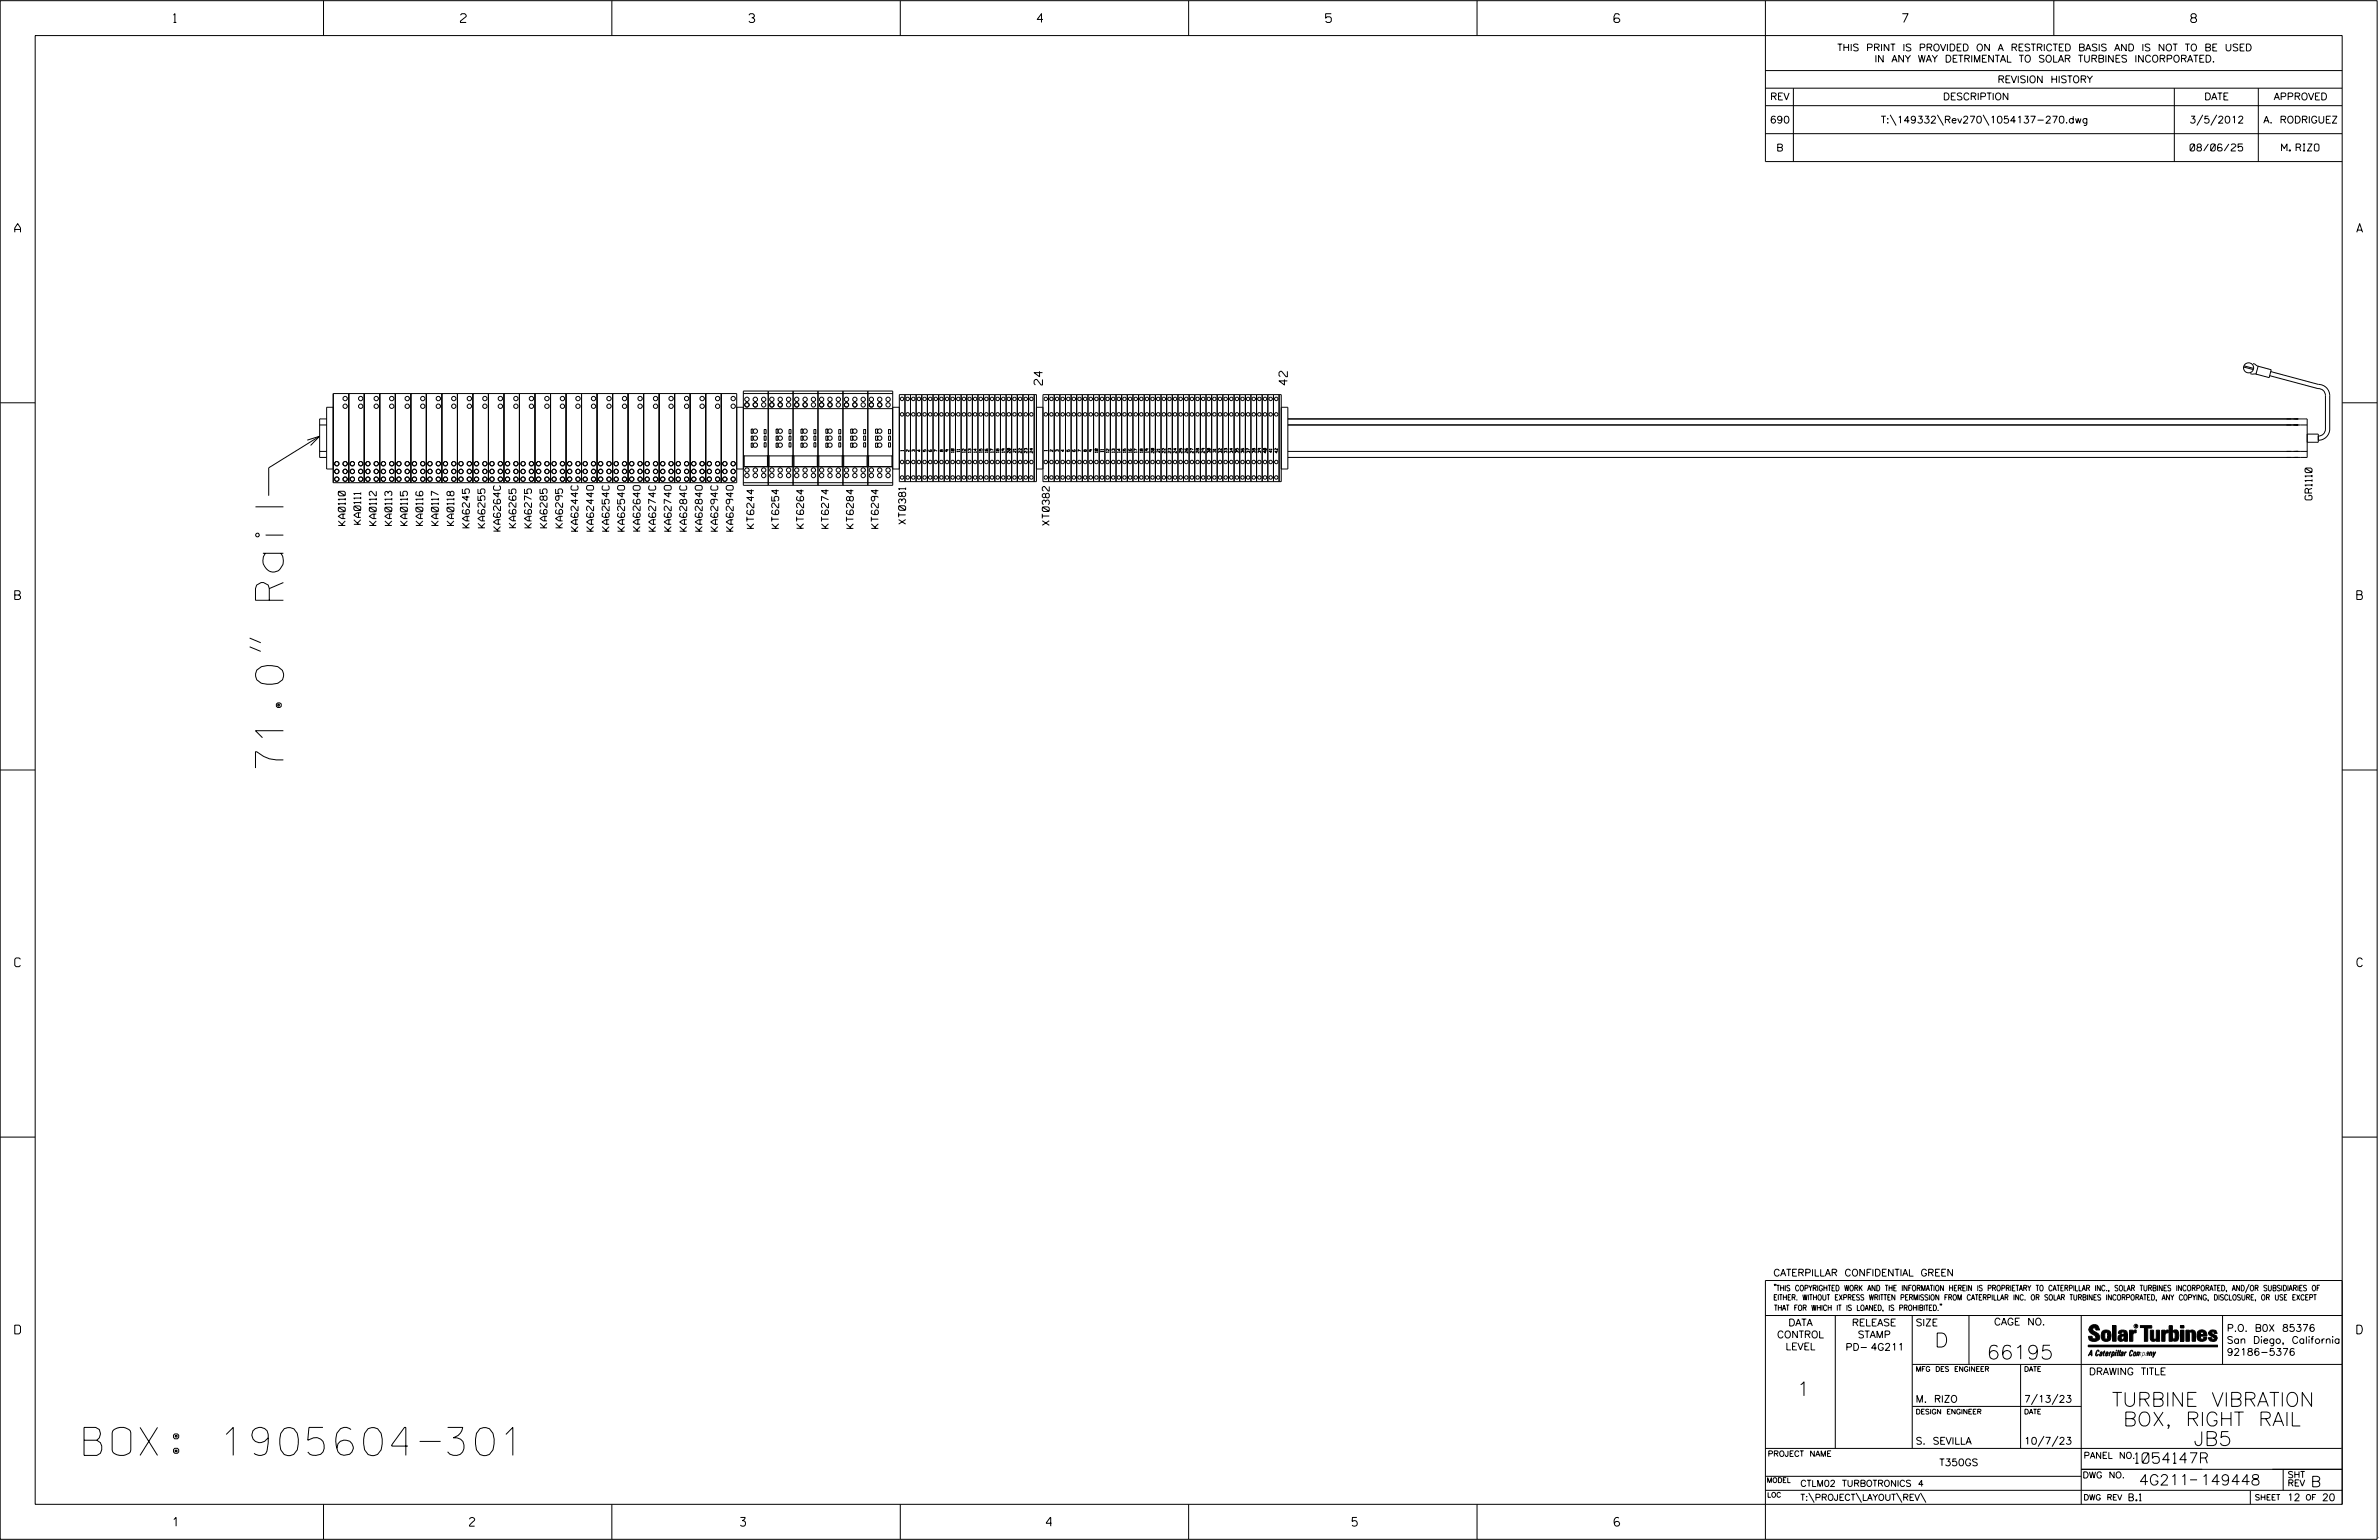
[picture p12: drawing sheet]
<svg xmlns="http://www.w3.org/2000/svg" width="864mm" height="559mm" viewBox="0 0 864 559" stroke-linecap="round" stroke-linejoin="round" font-family="sans-serif">
<defs><g id="words">
<g font-size="10.2">
<text x="102.9" y="278.7" transform="rotate(-90 102.9 278.7)">71.0&quot; Rail</text>
<text x="30.5" y="528.1">BOX: 1905604-301</text>
</g>
<g font-size="5.1">
<text x="702.3" y="488.8">D</text>
<text x="721.2" y="493.2">66195</text>
<text x="652.2" y="506.5">1</text>
<text x="766.6" y="510.3">TURBINE VIBRATION</text>
<text x="770.7" y="517.4">BOX, RIGHT RAIL</text>
<text x="796.3" y="524.5">JB5</text>
</g>
<g font-size="3.8">
<text x="775.1" y="531">1054147R</text>
<text x="776.5" y="538.9">4G211</text>
<text x="798.8" y="538.9">149448</text>
<text x="838.8" y="539.5">B</text>
</g>
<g font-size="3.2">
<text x="63" y="8.2">1</text>
<text x="167.2" y="8.2">2</text>
<text x="271.8" y="8.2">3</text>
<text x="376.5" y="8.2">4</text>
<text x="481.2" y="8.2">5</text>
<text x="690.6" y="8.2">7</text>
<text x="795.3" y="8.2">8</text>
<text x="5.4" y="84.3">A</text>
<text x="855.5" y="84.3">A</text>
<text x="5.4" y="217.5">B</text>
<text x="855.6" y="217.5">B</text>
<text x="5.4" y="350.8">C</text>
<text x="855.6" y="350.8">C</text>
<text x="5.4" y="484">D</text>
<text x="855.6" y="484">D</text>
<text x="62.8" y="553.8">1</text>
<text x="170.4" y="553.8">2</text>
<text x="268.8" y="553.8">3</text>
<text x="379.8" y="553.8">4</text>
<text x="490.8" y="553.8">5</text>
<text x="585.9" y="553.8">6</text>
</g>
<g font-size="3">
<text x="378.4" y="139.7" transform="rotate(-90 378.4 139.7)">24</text>
<text x="467.3" y="139.7" transform="rotate(-90 467.3 139.7)">42</text>
</g>
<g font-size="2.5">
<text x="666.9" y="18.5">THIS PRINT IS PROVIDED ON A RESTRICTED BASIS AND IS NOT TO BE USED</text>
<text x="680.5" y="22.6">IN ANY WAY DETRIMENTAL TO SOLAR TURBINES INCORPORATED.</text>
<text x="725.1" y="30">REVISION HISTORY</text>
<text x="642.6" y="36.3">REV</text>
<text x="705.3" y="36.3">DESCRIPTION</text>
<text x="800.2" y="36.3">DATE</text>
<text x="825.4" y="36.3">APPROVED</text>
<text x="642.5" y="44.7">690</text>
<text x="682.8" y="44.7">T:\149332\Rev270\1054137-270.dwg</text>
<text x="794.8" y="44.7">3/5/2012</text>
<text x="821.6" y="44.7">A. RODRIGUEZ</text>
<text x="644.8" y="54.8">B</text>
<text x="795" y="54.8">08/06/25</text>
<text x="828.2" y="54.8">M. RIZO</text>
<text x="839.3" y="181.4" transform="rotate(-90 839.3 181.4)">GR1110</text>
<text x="125.3" y="190.7" transform="rotate(-90 125.3 190.7)">KA0110</text>
<text x="131" y="190.3" transform="rotate(-90 131 190.3)">KA0111</text>
<text x="136.6" y="190.7" transform="rotate(-90 136.6 190.7)">KA0112</text>
<text x="142.2" y="190.7" transform="rotate(-90 142.2 190.7)">KA0113</text>
<text x="147.9" y="190.7" transform="rotate(-90 147.9 190.7)">KA0115</text>
<text x="153.5" y="190.7" transform="rotate(-90 153.5 190.7)">KA0116</text>
<text x="159.1" y="190.7" transform="rotate(-90 159.1 190.7)">KA0117</text>
<text x="164.8" y="190.7" transform="rotate(-90 164.8 190.7)">KA0118</text>
<text x="170.4" y="191.5" transform="rotate(-90 170.4 191.5)">KA6245</text>
<text x="176" y="191.5" transform="rotate(-90 176 191.5)">KA6255</text>
<text x="187.3" y="191.5" transform="rotate(-90 187.3 191.5)">KA6265</text>
<text x="192.9" y="191.5" transform="rotate(-90 192.9 191.5)">KA6275</text>
<text x="198.6" y="191.5" transform="rotate(-90 198.6 191.5)">KA6285</text>
<text x="204.2" y="191.5" transform="rotate(-90 204.2 191.5)">KA6295</text>
<text x="273.7" y="191.7" transform="rotate(-90 273.7 191.7)">KT6244</text>
<text x="282.7" y="191.7" transform="rotate(-90 282.7 191.7)">KT6254</text>
<text x="291.7" y="191.7" transform="rotate(-90 291.7 191.7)">KT6264</text>
<text x="300.8" y="191.7" transform="rotate(-90 300.8 191.7)">KT6274</text>
<text x="309.8" y="191.7" transform="rotate(-90 309.8 191.7)">KT6284</text>
<text x="318.8" y="191.7" transform="rotate(-90 318.8 191.7)">KT6294</text>
<text x="328.7" y="190.2" transform="rotate(-90 328.7 190.2)">XT0381</text>
<text x="380.9" y="190.6" transform="rotate(-90 380.9 190.6)">XT0382</text>
<text x="181.7" y="192.7" transform="rotate(-90 181.7 192.7)">KA6264C</text>
<text x="209.8" y="192.8" transform="rotate(-90 209.8 192.8)">KA6244C</text>
<text x="215.5" y="192.8" transform="rotate(-90 215.5 192.8)">KA6244O</text>
<text x="221.1" y="192.8" transform="rotate(-90 221.1 192.8)">KA6254C</text>
<text x="226.7" y="192.8" transform="rotate(-90 226.7 192.8)">KA6254O</text>
<text x="232.4" y="192.7" transform="rotate(-90 232.4 192.7)">KA6264O</text>
<text x="238" y="192.8" transform="rotate(-90 238 192.8)">KA6274C</text>
<text x="243.6" y="192.8" transform="rotate(-90 243.6 192.8)">KA6274O</text>
<text x="249.3" y="192.8" transform="rotate(-90 249.3 192.8)">KA6284C</text>
<text x="254.9" y="192.8" transform="rotate(-90 254.9 192.8)">KA6284O</text>
<text x="260.5" y="192.8" transform="rotate(-90 260.5 192.8)">KA6294C</text>
<text x="266.2" y="192.8" transform="rotate(-90 266.2 192.8)">KA6294O</text>
<text x="643.8" y="463">CATERPILLAR CONFIDENTIAL GREEN</text>
<text x="645.1" y="485.5">CONTROL</text>
<text x="649.2" y="481.1">DATA</text>
<text x="672.3" y="481.1">RELEASE</text>
<text x="674.4" y="485.5">STAMP</text>
<text x="695.4" y="481.1">SIZE</text>
<text x="723.8" y="480.8">CAGE NO.</text>
<text x="808.4" y="483.1">P.O. B0X 85376</text>
<text x="648.2" y="489.8">LEVEL</text>
<text x="669.9" y="490">PD- 4G211</text>
<text x="808.4" y="487.5">San Diego, California</text>
<text x="808.4" y="491.8">92186-5376</text>
<text x="758.3" y="498.9">DRAWING TITLE</text>
<text x="695.4" y="508.9">M. RIZO</text>
<text x="734.8" y="508.9">7/13/23</text>
<text x="695.4" y="524.1">S. SEVILLA</text>
<text x="734.8" y="524.1">10/7/23</text>
<text x="704" y="531.9">T350GS</text>
<text x="772.8" y="544.6">B.1</text>
<text x="830.2" y="544.6">12</text>
<text x="842.9" y="544.6">20</text>
</g>
<g font-size="2.3">
<text x="756.4" y="529.2">PANEL NO.</text>
<text x="653.5" y="539.4">CTLM02 TURBOTRONICS 4</text>
<text x="756" y="536.3">DWG NO.</text>
<text x="830.4" y="539.3">REV</text>
<text x="830.4" y="536.2">SHT</text>
<text x="653.5" y="544.5">T:\PROJECT\LAYOUT\REV\</text>
</g>
<g font-size="2">
<text x="643.8" y="468.4">&quot;THIS COPYRIGHTED WORK AND THE INFORMATION HEREIN IS PROPRIETARY TO CATERPILLAR INC., SOLAR TURBINES INCORPORATED, AND/OR SUBSIDIARIES OF</text>
<text x="643.8" y="471.8">EITHER. WITHOUT EXPRESS WRITTEN PERMISSION FROM CATERPILLAR INC. OR SOLAR TURBINES INCORPORATED, ANY COPYING, DISCLOSURE, OR USE EXCEPT</text>
<text x="644" y="475.6">THAT FOR WHICH IT IS LOANED, IS PROHIBITED.&quot;</text>
<text x="641.7" y="528.5">PROJECT NAME</text>
<text x="756.3" y="544.3">DWG REV</text>
<text x="818.5" y="544.3">SHEET</text>
<text x="836.9" y="544.3">OF</text>
</g>
<g font-size="1.8">
<text x="695.4" y="497.6">MFG DES ENGINEER</text>
<text x="734.8" y="497.6">DATE</text>
<text x="695.4" y="513.1">DESIGN ENGINEER</text>
<text x="734.8" y="513.1">DATE</text>
<text x="641.3" y="538">MODEL</text>
<text x="641.5" y="543.3">LOC</text>
</g>
<g font-size="1">
<text x="328" y="163.7" transform="rotate(-90 328 163.7)">1</text>
<text x="330" y="163.9" transform="rotate(-90 330 163.9)">2</text>
<text x="332.1" y="163.9" transform="rotate(-90 332.1 163.9)">3</text>
<text x="334.1" y="163.9" transform="rotate(-90 334.1 163.9)">4</text>
<text x="336.1" y="163.9" transform="rotate(-90 336.1 163.9)">5</text>
<text x="340.2" y="163.9" transform="rotate(-90 340.2 163.9)">7</text>
<text x="342.3" y="163.9" transform="rotate(-90 342.3 163.9)">8</text>
<text x="344.3" y="163.9" transform="rotate(-90 344.3 163.9)">9</text>
<text x="346.3" y="164.2" transform="rotate(-90 346.3 164.2)">10</text>
<text x="348.4" y="164" transform="rotate(-90 348.4 164)">11</text>
<text x="350.4" y="164.2" transform="rotate(-90 350.4 164.2)">12</text>
<text x="352.5" y="164.2" transform="rotate(-90 352.5 164.2)">13</text>
<text x="354.5" y="164.2" transform="rotate(-90 354.5 164.2)">14</text>
<text x="356.5" y="164.2" transform="rotate(-90 356.5 164.2)">15</text>
<text x="358.6" y="164.2" transform="rotate(-90 358.6 164.2)">16</text>
<text x="360.6" y="164.2" transform="rotate(-90 360.6 164.2)">17</text>
<text x="362.7" y="164.2" transform="rotate(-90 362.7 164.2)">18</text>
<text x="364.7" y="164.2" transform="rotate(-90 364.7 164.2)">19</text>
<text x="366.7" y="164.4" transform="rotate(-90 366.7 164.4)">20</text>
<text x="368.8" y="164.2" transform="rotate(-90 368.8 164.2)">21</text>
<text x="370.8" y="164.4" transform="rotate(-90 370.8 164.4)">22</text>
<text x="372.9" y="164.4" transform="rotate(-90 372.9 164.4)">23</text>
<text x="374.9" y="164.4" transform="rotate(-90 374.9 164.4)">24</text>
<text x="380.1" y="163.7" transform="rotate(-90 380.1 163.7)">1</text>
<text x="382.2" y="163.9" transform="rotate(-90 382.2 163.9)">2</text>
<text x="384.2" y="163.9" transform="rotate(-90 384.2 163.9)">3</text>
<text x="386.3" y="163.9" transform="rotate(-90 386.3 163.9)">4</text>
<text x="388.3" y="163.9" transform="rotate(-90 388.3 163.9)">5</text>
<text x="390.3" y="163.9" transform="rotate(-90 390.3 163.9)">6</text>
<text x="392.4" y="163.9" transform="rotate(-90 392.4 163.9)">7</text>
<text x="394.4" y="163.9" transform="rotate(-90 394.4 163.9)">8</text>
<text x="396.5" y="163.9" transform="rotate(-90 396.5 163.9)">9</text>
<text x="398.5" y="164.2" transform="rotate(-90 398.5 164.2)">10</text>
<text x="400.5" y="164" transform="rotate(-90 400.5 164)">11</text>
<text x="402.6" y="164.2" transform="rotate(-90 402.6 164.2)">12</text>
<text x="404.6" y="164.2" transform="rotate(-90 404.6 164.2)">13</text>
<text x="406.7" y="164.2" transform="rotate(-90 406.7 164.2)">14</text>
<text x="408.7" y="164.2" transform="rotate(-90 408.7 164.2)">15</text>
<text x="410.7" y="164.2" transform="rotate(-90 410.7 164.2)">16</text>
<text x="412.8" y="164.2" transform="rotate(-90 412.8 164.2)">17</text>
<text x="414.8" y="164.2" transform="rotate(-90 414.8 164.2)">18</text>
<text x="416.9" y="164.2" transform="rotate(-90 416.9 164.2)">19</text>
<text x="418.9" y="164.4" transform="rotate(-90 418.9 164.4)">20</text>
<text x="420.9" y="164.2" transform="rotate(-90 420.9 164.2)">21</text>
<text x="423" y="164.4" transform="rotate(-90 423 164.4)">22</text>
<text x="425" y="164.4" transform="rotate(-90 425 164.4)">23</text>
<text x="427.1" y="164.4" transform="rotate(-90 427.1 164.4)">24</text>
<text x="429.1" y="164.4" transform="rotate(-90 429.1 164.4)">25</text>
<text x="431.1" y="164.4" transform="rotate(-90 431.1 164.4)">26</text>
<text x="433.2" y="164.4" transform="rotate(-90 433.2 164.4)">27</text>
<text x="435.2" y="164.4" transform="rotate(-90 435.2 164.4)">28</text>
<text x="437.3" y="164.4" transform="rotate(-90 437.3 164.4)">29</text>
<text x="439.3" y="164.3" transform="rotate(-90 439.3 164.3)">30</text>
<text x="441.4" y="164.2" transform="rotate(-90 441.4 164.2)">31</text>
<text x="443.4" y="164.3" transform="rotate(-90 443.4 164.3)">32</text>
<text x="445.4" y="164.3" transform="rotate(-90 445.4 164.3)">33</text>
<text x="447.5" y="164.3" transform="rotate(-90 447.5 164.3)">34</text>
<text x="449.5" y="164.3" transform="rotate(-90 449.5 164.3)">35</text>
<text x="451.6" y="164.3" transform="rotate(-90 451.6 164.3)">36</text>
<text x="453.6" y="164.3" transform="rotate(-90 453.6 164.3)">37</text>
<text x="455.6" y="164.3" transform="rotate(-90 455.6 164.3)">38</text>
<text x="457.7" y="164.3" transform="rotate(-90 457.7 164.3)">39</text>
<text x="459.7" y="164.4" transform="rotate(-90 459.7 164.4)">40</text>
<text x="461.8" y="164.2" transform="rotate(-90 461.8 164.2)">41</text>
<text x="463.8" y="164.4" transform="rotate(-90 463.8 164.4)">42</text>
</g>
<text font-size=".9" x="775.1" y="481.7">R</text>
</g></defs>
<g fill="none" stroke="#000" stroke-width=".36">
<path d="M.1 .2h862.8v558.4h-862.8zM12.8 12.9h837.4v533h-837.4zM117.4 .2v12.7M222.1 .2v12.7M326.8 .2v12.7M431.5 .2v12.7M536.2 .2v12.7M587.9 5.5l-.5-.5h-1l-.5 1v1.7l.5 .4h1l.6-.4v-.6l-.6-.5h-1l-.5 .5M640.9 .2v58.4h209.3M745.6 .2v12.7M640.9 25.6h209.3M640.9 32h209.3"/>
<path d="M640.9 38.3h209.3M651 32v26.6M789.3 32v26.6M819.8 32v26.6M640.9 48.5h209.3M686.2 41.7l2.1 3.8M703.3 41.7l2.2 3.8M719.9 41.7l2.1 3.8M799.6 41.7l-2.1 3.8M804.7 41.7l-2.2 3.8M814.5 133.2l3.5 .9M814.6 132.8l3.5 .9"/>
<path d="M816.9 135.6l2.2 .2M817.8 131.9l2.1 1M819.7 132.9l4.8 1.3-.8 2.8-4.8-1.3zM823.9 136.3l17.5 4.7a2.54 2.54 0 0 1 2.8 2.5v12.2a2.53 2.53 0 0 1-2.6 2.5M824.3 134.8l17.3 4.7a4.1 4.1 0 0 1 4.1 4v12.2a4.1 4.1 0 0 1-4.1 4M.1 146.2h12.7M111.5 159.7l4.5-1.4-3.3 3.3M116 158.3l-18.5 11.5v10.1M116 154.2h2.6M118.6 152h-2.6v14h2.6M121 142.8h146.4v32.4h-146.4zM121 147.8h-2.4v22.4h2.4"/>
<path d="M126.6 142.8v32.4M132.2 142.8v32.4M137.9 142.8v32.4M143.5 142.8v32.4M149.2 142.8v32.4M154.8 142.8v32.4M160.4 142.8v32.4M166.1 142.8v32.4M171.7 142.8v32.4M177.3 142.8v32.4M183 142.8v32.4M188.6 142.8v32.4"/>
<path d="M194.2 142.8v32.4M199.8 142.8v32.4M205.5 142.8v32.4M211.1 142.8v32.4M216.7 142.8v32.4M222.4 142.8v32.4M228 142.8v32.4M233.6 142.8v32.4M239.3 142.8v32.4M244.9 142.8v32.4M250.5 142.8v32.4M256.2 142.8v32.4"/>
<path d="M261.8 142.8v32.4M267.4 147.8h2.4M269.8 142.8h54.3M269.8 148.3h54.3M269.8 141.9h54.3v34.2h-54.3zM272.7 155.7h.7v1.5h-.7zM272.7 158.2h.7v1.6h-.7zM277.4 155.9h.7v1.5h-.7zM277.4 158.2h.7v1.6h-.7zM278.9 141.9v34.2M281.7 155.7h.7v1.5h-.7zM281.7 158.2h.7v1.6h-.7z"/>
<path d="M286.4 155.9h.7v1.5h-.7zM286.4 158.2h.7v1.6h-.7zM287.9 141.9v34.2M290.8 155.7h.7v1.5h-.7zM290.8 158.2h.7v1.6h-.7zM295.5 155.9h.7v1.5h-.7zM295.5 158.2h.7v1.6h-.7zM296.9 141.9v34.2M299.8 155.7h.7v1.5h-.7zM299.8 158.2h.7v1.6h-.7zM304.5 155.9h.7v1.5h-.7zM304.5 158.2h.7v1.6h-.7z"/>
<path d="M306 141.9v34.2M308.8 155.7h.7v1.5h-.7zM308.8 158.2h.7v1.6h-.7zM313.5 155.9h.7v1.5h-.7zM313.5 158.2h.7v1.6h-.7zM315 141.9v34.2M317.9 155.7h.7v1.5h-.7zM317.9 158.2h.7v1.6h-.7zM322.5 155.9h.8v1.5h-.8zM322.5 158.2h.8v1.6h-.8zM324.1 147.8h2.4M326.5 143.2h49.7v31.6h-49.7z"/>
<path d="M328.5 143.2v31.6M330.5 143.2v31.6M332.6 143.2v31.6M334.6 143.2v31.6M336.7 143.2v31.6M338.7 143.2v31.6M340.7 143.2v31.6M342.8 143.2v31.6M344.8 143.2v31.6M346.9 143.2v31.6M348.9 143.2v31.6M350.9 143.2v31.6"/>
<path d="M353 143.2v31.6M355 143.2v31.6M357 143.2v31.6M359.1 143.2v31.6M361.1 143.2v31.6M363.2 143.2v31.6M365.2 143.2v31.6M367.2 143.2v31.6M369.3 143.2v31.6M371.3 143.2v31.6M373.4 143.2v31.6M375.4 143.2v31.6"/>
<path d="M376.2 147.8h2.4M378.6 143.2h86.5v31.6h-86.5zM380.6 143.2v31.6M382.7 143.2v31.6M384.7 143.2v31.6M386.8 143.2v31.6M388.8 143.2v31.6M390.8 143.2v31.6M392.9 143.2v31.6M394.9 143.2v31.6M397 143.2v31.6M399 143.2v31.6"/>
<path d="M401.1 143.2v31.6M403.1 143.2v31.6M405.1 143.2v31.6M407.2 143.2v31.6M409.2 143.2v31.6M411.3 143.2v31.6M413.3 143.2v31.6M415.4 143.2v31.6M417.4 143.2v31.6M419.4 143.2v31.6M421.5 143.2v31.6M423.5 143.2v31.6"/>
<path d="M425.6 143.2v31.6M427.6 143.2v31.6M429.6 143.2v31.6M431.7 143.2v31.6M433.7 143.2v31.6M435.8 143.2v31.6M437.8 143.2v31.6M439.8 143.2v31.6M441.9 143.2v31.6M443.9 143.2v31.6M445.9 143.2v31.6M448 143.2v31.6"/>
<path d="M450 143.2v31.6M452.1 143.2v31.6M454.1 143.2v31.6M456.1 143.2v31.6M458.2 143.2v31.6M460.2 143.2v31.6M462.3 143.2v31.6M464.3 143.2v31.6M465.1 147.8h2.4v22.4h-2.4M467.5 152h370v14h-370M467.5 154.2h370M837.5 157.5h4.1v3h-4.1"/>
<path d="M850.2 146.2h12.7M116 163.8h2.6M267.4 170.2h2.4M269.8 165.3h.4v4M269.8 175.2h54.3M269.8 169.4h54.3M269.8 165.4h54.3M272.7 160.8h.7v1.5h-.7zM277.4 160.7h.7v1.5h-.7zM278.6 169.3v-4h.6v4M281.7 160.8h.7v1.5h-.7zM286.4 160.7h.7v1.5h-.7z"/>
<path d="M287.6 169.3v-4h.6v4M290.8 160.8h.7v1.5h-.7zM295.5 160.7h.7v1.5h-.7zM296.7 169.3v-4h.6v4M299.8 160.8h.7v1.5h-.7zM304.5 160.7h.7v1.5h-.7zM305.7 169.3v-4h.6v4M308.8 160.8h.7v1.5h-.7zM313.5 160.7h.7v1.5h-.7zM314.7 169.3v-4h.6v4M317.9 160.8h.7v1.5h-.7zM322.5 160.7h.8v1.5h-.8z"/>
<path d="M324.1 165.3h-.3v4M324.1 170.2h2.4M337.3 163.2l-.2 .5 .4 .2h.5l.2-.5h-.5l.1 .5M376.2 170.2h2.4M467.5 163.8h370M90.6 234.7l4.1 1.7M90.6 231.5l4.1 1.7M.1 279.4h12.7M850.2 279.4h12.7M.1 412.6h12.7M850.2 412.6h12.7M640.9 477.3h209.3"/>
<path d="M644.2 466.1l-.1 .4M644.7 466.1l-.2 .4M666.2 477.3v48.3M694.2 477.3v48.3M704.4 473.3l-.1 .4M704.8 473.3l-.1 .4M714.8 477.3v17.8M755.5 477.3v68.6M806.8 477.3v17.8M816.5 466l-1.4 3.1M850.2 464.6h-209.3v94M850.2 464.8v81.1"/>
<path d="M694.2 495.1h156M733.5 495.1v30.5M758.6 481.4a2.02 2.02 0 0 1 3.1-.1l.5 1.3h-1.3l-.2-.6-.4-.2-.6 .1-.1 .4 .4 .7a2.46 2.46 0 0 1 2.2 2.9 2.83 2.83 0 0 1-3.8 .3l-.3-1.3h1.3l.2 .7 .6 .3 .5-.2 .2-.5-.4-.6-1.9-1.2-.4-.9zM759.2 491.3h-.7l.7-1.2v1.9h.2l-.1-2.1-1.3 2.1 .5-.5h.7M761.3 490l.3-.2 .4 .3-.1 .3-.3-.4-.4 .3-.3 1.6h.4l.4-.5-.3 .6-.4 .1-.3-.4zM762.6 490.6l.5-.1-.1 1.4h-.9a.74 .74 0 0 1 .9-.8l-.3 .7-.5 .1 .2-.5 .6-.2v-.5l-.7 .2zM763 483.2a2.17 2.17 0 0 1 3.1 0l.3 1.4-.3 1.5a2.17 2.17 0 0 1-3.1 0l-.3-1.5zM763.6 490.5l.4-.4 .2 .6h-.3l-.3 .9 .2 .4-.3-.1zM764.1 483.7l.5-.4 .4 .3v2.2l-.4 .2-.5-.2zM764.6 491.1l.6 .2v-.7l-.4-.1-.4 .6-.1 .8h.6M764.6 491.1l-.1 .8h.4M764.6 482.6v.8"/>
<path d="M764.8 490.7l.4 .1v.3h-.6zM765 491.5l-.1 .4zM766 490.5l-.5 1.5zM766 490.8l.4-.3-.4 .4M766.9 481h1.3v5.7h-1.3zM767 490.8l.5 .1-.3 .8-.4 .2zM767.3 490.5h-.5l-.5 2M767.3 490.5a.8 .8 0 0 1 .2 1 .8 .8 0 0 1-.9 .4l-.1 .6M767.3 490.5l-.1 .2M768.1 490.5l-.4 1.5zM768.2 489.9h.3l-.1 .2h-.2zM769 489.9l-.5 2.1z"/>
<path d="M769.7 489.9l-.6 2.1zM770.1 491.4l.5-.3-.5 .8zM770.4 491.9h.1M770.6 491.1l.1-.4-.7 .2 .1-.3 .6-.1 .2 .3-.5 1.1M770.6 491.1a.74 .74 0 0 0-.8 .8h.6M771 484.8h-.7l-.3 .6 .4 .7 .5-.3 .1-2.4h-.8l-.1 .4h-1.2a1.71 1.71 0 0 1 1.8-1.3 1.71 1.71 0 0 1 1.6 1.4v2.8h-1.1l-.1-.6M771 484.2l-1.5 .1a1.41 1.41 0 0 0 0 2.4l.5 .1 1.1-.7M771.2 486.1h-.1M771.4 490.5l.1 .3 .4-.3-.9 1.5zM771.5 490.8h.1M773 482.7h1.2v.5l.5-.5 .7-.1v1h-.6l-.5 .4-.1 2.7h-1.2zM773.3 490.3l.6-.4 .4 .2-.1 .4-.3-.4a1.28 1.28 0 0 0-.5 1.8l.6-.4-.1 .4-.8 .1z"/>
<path d="M774.7 490.8l.5-.3a.88 .88 0 0 1 .2 .9 .88 .88 0 0 1-.7 .7l-.2-.2zM774.8 490.9h.5l-.3 1h-.3l-.2-.2zM775.2 490.5l-.1 .2M776.8 481h4.3v.9h-1.5v4.8h-1.3M776.8 490.6l-.8 .2v-.3l-.4 1.5 .8-1.3v1.3l.3-1.2M779.3 491.1h.4M779.6 490.5h.3l-.3 1.4M779.6 490.7h.2l-.1 .4M779.7 491.1l-.1 .4M779.7 491.1l-.4 .2M780.1 492l.4-1.5 .1 .3 .3-.3 .3 .2-.3 1.3v-1.3l-.7 1.3M780.6 482.7h1.2v2.7l.1 .4 .4 .3 .4-.7v-2.7h1.2l.1 4h-1.3v-.5l-1.1 .6-.7-.3-.3-.7z"/>
<path d="M781.6 492.5l1-2-.8 1.3-.2-1.3-.2 2M784.7 482.7h1.2v.5l.5-.5 .7-.1v1h-.5l-.6 .4-.1 2.7h-1.2zM787.4 481h1.2v2a1.4 1.4 0 0 1 2.2 .2l.1 1.4-.4 1.9-1.5 .1-.4-.5v-1l.5 .9 .5-.3v-2.1l-.5-.4-.5 .7v2.8h-1.2zM791.5 482.7h1.3v4h-1.3zM791.5 481h1.3v.9h-1.3zM793.5 482.7h1.3v.4l.7-.5 1.1 .2 .4 .6v3.3h-1.2l-.3-3.4-.7 .2v3.2h-1.3zM794.8 483.1h.1M797.7 483.2a1.92 1.92 0 0 1 2.4-.5 1.92 1.92 0 0 1 1 2.1h-2.3v.8l.6 .5 .5-.3v-.5h1.2a1.83 1.83 0 0 1-2.1 1.4 1.83 1.83 0 0 1-1.5-2.1zM798.8 484.2v.6M799.1 483.4h.6l.2 .8h-1.1zM804.6 482.9a1.84 1.84 0 0 0-2.9 .8 3.3 3.3 0 0 0 2.2 1.9l-.5 .5-.4-.3-.1-.4h-1.2l.1 .6a1.92 1.92 0 0 0 2.9 .4M804.9 483.8h-1.2l-.2-.6-.5 .1-.1 .3 .1 .3 1.8 .9"/>
<path d="M805.1 488.1h-47.1v.6h47.1M694.2 510.3h61.3M739.6 505.8l-2.2 3.9M747.1 505.8l-2.2 3.9M640.9 525.6h209.2M640.9 535.7h114.6M742 521.1l-2.2 3.8M747.1 521.1l-2.2 3.8M755.5 533.2h94.7M795 537h2.6M828.8 533.2v7.6M117.4 545.9v12.7"/>
<path d="M222.1 545.9v12.7M326.8 545.9v12.7M431.5 545.9v12.7M536.2 545.9v12.7M640.9 540.8h209.3M656.6 541.7l2 3.5M673.8 541.7l1.9 3.5M688.4 541.7l2 3.5M697.2 541.7l1.9 3.5M816.9 541v4.9M863.5 558h.1"/>
<circle cx="816.3" cy="133.5" r="1.83"/>
<circle cx="125.3" cy="147.4" r=".8"/>
<circle cx="125.3" cy="144.6" r=".8"/>
<circle cx="130.9" cy="147.4" r=".8"/>
<circle cx="130.9" cy="144.6" r=".8"/>
<circle cx="136.6" cy="144.6" r=".79"/>
<circle cx="136.6" cy="147.4" r=".79"/>
<circle cx="142.2" cy="144.6" r=".8"/>
<circle cx="142.2" cy="147.4" r=".8"/>
<circle cx="147.8" cy="147.4" r=".8"/>
<circle cx="147.8" cy="144.6" r=".8"/>
<circle cx="153.5" cy="144.6" r=".79"/>
<circle cx="153.5" cy="147.4" r=".79"/>
<circle cx="159.1" cy="144.6" r=".79"/>
<circle cx="159.1" cy="147.4" r=".79"/>
<circle cx="164.7" cy="147.4" r=".8"/>
<circle cx="164.7" cy="144.6" r=".8"/>
<circle cx="170.4" cy="144.6" r=".8"/>
<circle cx="170.4" cy="147.4" r=".8"/>
<circle cx="176" cy="147.4" r=".79"/>
<circle cx="176" cy="144.6" r=".79"/>
<circle cx="181.6" cy="144.6" r=".8"/>
<circle cx="181.6" cy="147.4" r=".8"/>
<circle cx="187.3" cy="147.4" r=".8"/>
<circle cx="187.3" cy="144.6" r=".8"/>
<circle cx="192.9" cy="144.6" r=".79"/>
<circle cx="192.9" cy="147.4" r=".79"/>
<circle cx="198.5" cy="144.6" r=".81"/>
<circle cx="198.5" cy="147.4" r=".81"/>
<circle cx="204.2" cy="147.4" r=".8"/>
<circle cx="204.2" cy="144.6" r=".8"/>
<circle cx="209.8" cy="147.4" r=".79"/>
<circle cx="209.8" cy="144.6" r=".79"/>
<circle cx="215.5" cy="144.6" r=".79"/>
<circle cx="215.5" cy="147.4" r=".79"/>
<circle cx="221.1" cy="144.6" r=".8"/>
<circle cx="221.1" cy="147.4" r=".8"/>
<circle cx="226.7" cy="147.4" r=".8"/>
<circle cx="226.7" cy="144.6" r=".8"/>
<circle cx="232.4" cy="144.6" r=".79"/>
<circle cx="232.4" cy="147.4" r=".79"/>
<circle cx="238" cy="147.4" r=".8"/>
<circle cx="238" cy="144.6" r=".8"/>
<circle cx="243.6" cy="147.4" r=".8"/>
<circle cx="243.6" cy="144.6" r=".8"/>
<circle cx="249.3" cy="144.6" r=".79"/>
<circle cx="249.3" cy="147.4" r=".79"/>
<circle cx="254.9" cy="147.4" r=".81"/>
<circle cx="254.9" cy="144.6" r=".81"/>
<circle cx="260.5" cy="144.6" r=".8"/>
<circle cx="260.5" cy="147.4" r=".8"/>
<circle cx="266.2" cy="144.6" r=".79"/>
<circle cx="266.2" cy="147.4" r=".79"/>
<circle cx="271.2" cy="144.9" r=".8"/>
<circle cx="271.2" cy="146.9" r=".8"/>
<circle cx="274.2" cy="159" r=".8"/>
<circle cx="274.2" cy="156.4" r=".8"/>
<circle cx="274.2" cy="144.9" r=".8"/>
<circle cx="274.2" cy="146.9" r=".8"/>
<circle cx="277.2" cy="144.9" r=".8"/>
<circle cx="277.2" cy="146.9" r=".8"/>
<circle cx="280.2" cy="144.9" r=".8"/>
<circle cx="280.2" cy="146.9" r=".8"/>
<circle cx="283.2" cy="159" r=".8"/>
<circle cx="283.2" cy="156.4" r=".8"/>
<circle cx="283.2" cy="144.9" r=".8"/>
<circle cx="283.2" cy="146.9" r=".8"/>
<circle cx="286.3" cy="144.9" r=".8"/>
<circle cx="286.3" cy="146.9" r=".8"/>
<circle cx="289.2" cy="144.9" r=".8"/>
<circle cx="289.2" cy="146.9" r=".8"/>
<circle cx="292.3" cy="159" r=".8"/>
<circle cx="292.3" cy="144.9" r=".8"/>
<circle cx="292.3" cy="156.4" r=".8"/>
<circle cx="292.3" cy="146.9" r=".8"/>
<circle cx="295.3" cy="144.9" r=".8"/>
<circle cx="295.3" cy="146.9" r=".8"/>
<circle cx="298.3" cy="144.9" r=".8"/>
<circle cx="298.3" cy="146.9" r=".8"/>
<circle cx="301.3" cy="144.9" r=".8"/>
<circle cx="301.3" cy="159" r=".8"/>
<circle cx="301.3" cy="156.4" r=".8"/>
<circle cx="301.3" cy="146.9" r=".8"/>
<circle cx="304.3" cy="144.9" r=".8"/>
<circle cx="304.3" cy="146.9" r=".8"/>
<circle cx="307.3" cy="144.9" r=".8"/>
<circle cx="307.3" cy="146.9" r=".8"/>
<circle cx="310.3" cy="144.9" r=".8"/>
<circle cx="310.3" cy="156.4" r=".8"/>
<circle cx="310.3" cy="159" r=".8"/>
<circle cx="310.3" cy="146.9" r=".8"/>
<circle cx="313.4" cy="144.9" r=".8"/>
<circle cx="313.4" cy="146.9" r=".8"/>
<circle cx="316.3" cy="144.9" r=".79"/>
<circle cx="316.3" cy="146.9" r=".79"/>
<circle cx="319.4" cy="159" r=".79"/>
<circle cx="319.4" cy="156.4" r=".79"/>
<circle cx="319.4" cy="144.9" r=".79"/>
<circle cx="319.4" cy="146.9" r=".79"/>
<circle cx="322.4" cy="144.9" r=".79"/>
<circle cx="322.4" cy="146.9" r=".79"/>
<circle cx="327.5" cy="144.7" r=".63"/>
<circle cx="327.5" cy="150.4" r=".63"/>
<circle cx="329.5" cy="150.4" r=".64"/>
<circle cx="329.5" cy="144.7" r=".64"/>
<circle cx="331.5" cy="150.4" r=".64"/>
<circle cx="331.5" cy="144.7" r=".64"/>
<circle cx="333.6" cy="144.7" r=".64"/>
<circle cx="333.6" cy="150.4" r=".64"/>
<circle cx="335.6" cy="144.7" r=".64"/>
<circle cx="335.6" cy="150.4" r=".64"/>
<circle cx="337.7" cy="150.4" r=".64"/>
<circle cx="337.7" cy="144.7" r=".64"/>
<circle cx="339.7" cy="144.7" r=".63"/>
<circle cx="339.7" cy="150.3" r=".63"/>
<circle cx="341.7" cy="144.7" r=".64"/>
<circle cx="341.7" cy="150.4" r=".64"/>
<circle cx="343.8" cy="144.7" r=".64"/>
<circle cx="343.8" cy="150.4" r=".64"/>
<circle cx="345.8" cy="150.4" r=".64"/>
<circle cx="345.8" cy="144.7" r=".64"/>
<circle cx="347.9" cy="144.7" r=".64"/>
<circle cx="347.9" cy="150.4" r=".64"/>
<circle cx="349.9" cy="150.4" r=".64"/>
<circle cx="349.9" cy="144.7" r=".64"/>
<circle cx="352" cy="150.3" r=".63"/>
<circle cx="352" cy="144.7" r=".63"/>
<circle cx="354" cy="144.7" r=".64"/>
<circle cx="354" cy="150.4" r=".64"/>
<circle cx="356" cy="144.7" r=".64"/>
<circle cx="356" cy="150.4" r=".64"/>
<circle cx="358.1" cy="150.4" r=".64"/>
<circle cx="358.1" cy="144.7" r=".64"/>
<circle cx="360.1" cy="150.4" r=".64"/>
<circle cx="360.1" cy="144.7" r=".64"/>
<circle cx="362.2" cy="144.7" r=".64"/>
<circle cx="362.2" cy="150.4" r=".64"/>
<circle cx="364.2" cy="144.7" r=".63"/>
<circle cx="364.2" cy="150.4" r=".63"/>
<circle cx="366.2" cy="144.7" r=".64"/>
<circle cx="366.2" cy="150.4" r=".64"/>
<circle cx="368.3" cy="150.4" r=".64"/>
<circle cx="368.3" cy="144.7" r=".64"/>
<circle cx="370.3" cy="150.4" r=".64"/>
<circle cx="370.3" cy="144.7" r=".64"/>
<circle cx="372.4" cy="144.7" r=".64"/>
<circle cx="372.4" cy="150.4" r=".64"/>
<circle cx="374.4" cy="150.4" r=".64"/>
<circle cx="374.4" cy="144.7" r=".64"/>
<circle cx="379.6" cy="144.7" r=".64"/>
<circle cx="379.6" cy="150.4" r=".64"/>
<circle cx="381.7" cy="144.7" r=".64"/>
<circle cx="381.7" cy="150.4" r=".64"/>
<circle cx="383.7" cy="144.7" r=".64"/>
<circle cx="383.7" cy="150.4" r=".64"/>
<circle cx="385.8" cy="150.4" r=".64"/>
<circle cx="385.8" cy="144.7" r=".64"/>
<circle cx="387.8" cy="150.4" r=".63"/>
<circle cx="387.8" cy="144.7" r=".63"/>
<circle cx="389.8" cy="144.7" r=".64"/>
<circle cx="389.8" cy="150.4" r=".64"/>
<circle cx="391.9" cy="144.7" r=".64"/>
<circle cx="391.9" cy="150.4" r=".64"/>
<circle cx="393.9" cy="144.7" r=".64"/>
<circle cx="393.9" cy="150.4" r=".64"/>
<circle cx="396" cy="150.4" r=".64"/>
<circle cx="396" cy="144.7" r=".64"/>
<circle cx="398" cy="144.7" r=".64"/>
<circle cx="398" cy="150.4" r=".64"/>
<circle cx="400.1" cy="150.4" r=".64"/>
<circle cx="400.1" cy="144.7" r=".64"/>
<circle cx="402.1" cy="150.4" r=".64"/>
<circle cx="402.1" cy="144.7" r=".64"/>
<circle cx="404.1" cy="150.4" r=".64"/>
<circle cx="404.1" cy="144.7" r=".64"/>
<circle cx="406.2" cy="150.4" r=".64"/>
<circle cx="406.2" cy="144.7" r=".64"/>
<circle cx="408.2" cy="144.7" r=".64"/>
<circle cx="408.2" cy="150.4" r=".64"/>
<circle cx="410.2" cy="150.4" r=".64"/>
<circle cx="410.2" cy="144.7" r=".64"/>
<circle cx="412.3" cy="150.4" r=".64"/>
<circle cx="412.3" cy="144.7" r=".64"/>
<circle cx="414.3" cy="150.4" r=".63"/>
<circle cx="414.3" cy="144.7" r=".63"/>
<circle cx="416.3" cy="150.4" r=".64"/>
<circle cx="416.3" cy="144.7" r=".64"/>
<circle cx="418.4" cy="144.7" r=".64"/>
<circle cx="418.4" cy="150.4" r=".64"/>
<circle cx="420.4" cy="144.7" r=".64"/>
<circle cx="420.4" cy="150.4" r=".64"/>
<circle cx="422.5" cy="144.7" r=".64"/>
<circle cx="422.5" cy="150.4" r=".64"/>
<circle cx="424.5" cy="144.7" r=".64"/>
<circle cx="424.5" cy="150.4" r=".64"/>
<circle cx="426.5" cy="144.7" r=".63"/>
<circle cx="426.5" cy="150.4" r=".63"/>
<circle cx="428.6" cy="150.4" r=".64"/>
<circle cx="428.6" cy="144.7" r=".64"/>
<circle cx="430.6" cy="150.4" r=".64"/>
<circle cx="430.6" cy="144.7" r=".64"/>
<circle cx="432.7" cy="150.4" r=".64"/>
<circle cx="432.7" cy="144.7" r=".64"/>
<circle cx="434.7" cy="150.4" r=".64"/>
<circle cx="434.7" cy="144.7" r=".64"/>
<circle cx="436.8" cy="144.7" r=".64"/>
<circle cx="436.8" cy="150.4" r=".64"/>
<circle cx="438.8" cy="144.7" r=".63"/>
<circle cx="438.8" cy="150.3" r=".63"/>
<circle cx="440.8" cy="144.7" r=".64"/>
<circle cx="440.8" cy="150.4" r=".64"/>
<circle cx="442.9" cy="144.7" r=".64"/>
<circle cx="442.9" cy="150.4" r=".64"/>
<circle cx="444.9" cy="144.7" r=".64"/>
<circle cx="444.9" cy="150.4" r=".64"/>
<circle cx="447" cy="150.4" r=".64"/>
<circle cx="447" cy="144.7" r=".64"/>
<circle cx="449" cy="150.4" r=".64"/>
<circle cx="449" cy="144.7" r=".64"/>
<circle cx="451.1" cy="150.4" r=".63"/>
<circle cx="451.1" cy="144.7" r=".63"/>
<circle cx="453.1" cy="150.4" r=".64"/>
<circle cx="453.1" cy="144.7" r=".64"/>
<circle cx="455.1" cy="144.7" r=".64"/>
<circle cx="455.1" cy="150.4" r=".64"/>
<circle cx="457.2" cy="144.7" r=".64"/>
<circle cx="457.2" cy="150.4" r=".64"/>
<circle cx="459.2" cy="150.4" r=".64"/>
<circle cx="459.2" cy="144.7" r=".64"/>
<circle cx="461.3" cy="150.4" r=".64"/>
<circle cx="461.3" cy="144.7" r=".64"/>
<circle cx="463.3" cy="144.7" r=".63"/>
<circle cx="463.3" cy="150.4" r=".63"/>
<circle cx="122.3" cy="168.3" r=".8"/>
<circle cx="122.3" cy="173.9" r=".8"/>
<circle cx="122.3" cy="171.1" r=".8"/>
<circle cx="125.3" cy="168.3" r=".8"/>
<circle cx="125.3" cy="173.9" r=".8"/>
<circle cx="125.3" cy="171.1" r=".8"/>
<circle cx="127.9" cy="168.3" r=".8"/>
<circle cx="127.9" cy="173.9" r=".8"/>
<circle cx="127.9" cy="171.1" r=".8"/>
<circle cx="130.9" cy="168.3" r=".8"/>
<circle cx="130.9" cy="173.9" r=".8"/>
<circle cx="130.9" cy="171.1" r=".8"/>
<circle cx="133.5" cy="168.3" r=".79"/>
<circle cx="133.5" cy="173.9" r=".79"/>
<circle cx="133.5" cy="171.1" r=".8"/>
<circle cx="136.6" cy="168.3" r=".79"/>
<circle cx="136.6" cy="173.9" r=".79"/>
<circle cx="136.6" cy="171.1" r=".8"/>
<circle cx="139.2" cy="168.3" r=".8"/>
<circle cx="139.2" cy="173.9" r=".8"/>
<circle cx="139.2" cy="171.1" r=".8"/>
<circle cx="142.2" cy="168.3" r=".8"/>
<circle cx="142.2" cy="173.9" r=".8"/>
<circle cx="142.2" cy="171.1" r=".8"/>
<circle cx="144.8" cy="168.3" r=".8"/>
<circle cx="144.8" cy="173.9" r=".8"/>
<circle cx="144.8" cy="171.1" r=".8"/>
<circle cx="147.8" cy="168.3" r=".8"/>
<circle cx="147.8" cy="173.9" r=".8"/>
<circle cx="147.8" cy="171.1" r=".8"/>
<circle cx="150.4" cy="168.3" r=".79"/>
<circle cx="150.4" cy="173.9" r=".79"/>
<circle cx="150.4" cy="171.1" r=".8"/>
<circle cx="153.5" cy="168.3" r=".79"/>
<circle cx="153.5" cy="173.9" r=".79"/>
<circle cx="153.5" cy="171.1" r=".8"/>
<circle cx="156.1" cy="168.3" r=".81"/>
<circle cx="156.1" cy="173.9" r=".81"/>
<circle cx="156.1" cy="171.1" r=".81"/>
<circle cx="159.1" cy="168.3" r=".79"/>
<circle cx="159.1" cy="173.9" r=".79"/>
<circle cx="159.1" cy="171.1" r=".8"/>
<circle cx="161.7" cy="168.3" r=".8"/>
<circle cx="161.7" cy="173.9" r=".8"/>
<circle cx="161.7" cy="171.1" r=".8"/>
<circle cx="164.7" cy="168.3" r=".8"/>
<circle cx="164.7" cy="173.9" r=".8"/>
<circle cx="164.7" cy="171.1" r=".8"/>
<circle cx="167.3" cy="168.3" r=".79"/>
<circle cx="167.3" cy="173.9" r=".79"/>
<circle cx="167.3" cy="171.1" r=".8"/>
<circle cx="170.4" cy="168.3" r=".8"/>
<circle cx="170.4" cy="173.9" r=".8"/>
<circle cx="170.4" cy="171.1" r=".8"/>
<circle cx="173" cy="168.3" r=".79"/>
<circle cx="173" cy="173.9" r=".79"/>
<circle cx="173" cy="171.1" r=".8"/>
<circle cx="176" cy="168.3" r=".79"/>
<circle cx="176" cy="173.9" r=".79"/>
<circle cx="176" cy="171.1" r=".8"/>
<circle cx="178.6" cy="168.3" r=".8"/>
<circle cx="178.6" cy="173.9" r=".8"/>
<circle cx="178.6" cy="171.1" r=".8"/>
<circle cx="181.6" cy="168.3" r=".8"/>
<circle cx="181.6" cy="173.9" r=".8"/>
<circle cx="181.6" cy="171.1" r=".8"/>
<circle cx="184.2" cy="168.3" r=".8"/>
<circle cx="184.2" cy="173.9" r=".8"/>
<circle cx="184.2" cy="171.1" r=".8"/>
<circle cx="187.3" cy="168.3" r=".8"/>
<circle cx="187.3" cy="173.9" r=".8"/>
<circle cx="187.3" cy="171.1" r=".8"/>
<circle cx="189.9" cy="168.3" r=".79"/>
<circle cx="189.9" cy="173.9" r=".79"/>
<circle cx="189.9" cy="171.1" r=".8"/>
<circle cx="192.9" cy="168.3" r=".79"/>
<circle cx="192.9" cy="173.9" r=".79"/>
<circle cx="192.9" cy="171.1" r=".8"/>
<circle cx="195.5" cy="168.3" r=".8"/>
<circle cx="195.5" cy="173.9" r=".8"/>
<circle cx="195.5" cy="171.1" r=".8"/>
<circle cx="198.5" cy="168.3" r=".81"/>
<circle cx="198.5" cy="173.9" r=".81"/>
<circle cx="198.5" cy="171.1" r=".81"/>
<circle cx="201.1" cy="168.3" r=".8"/>
<circle cx="201.1" cy="173.9" r=".8"/>
<circle cx="201.1" cy="171.1" r=".8"/>
<circle cx="204.2" cy="168.3" r=".8"/>
<circle cx="204.2" cy="173.9" r=".8"/>
<circle cx="204.2" cy="171.1" r=".8"/>
<circle cx="206.8" cy="168.3" r=".79"/>
<circle cx="206.8" cy="173.9" r=".79"/>
<circle cx="206.8" cy="171.1" r=".8"/>
<circle cx="209.8" cy="168.3" r=".79"/>
<circle cx="209.8" cy="173.9" r=".79"/>
<circle cx="209.8" cy="171.1" r=".8"/>
<circle cx="212.4" cy="168.3" r=".79"/>
<circle cx="212.4" cy="173.9" r=".79"/>
<circle cx="212.4" cy="171.1" r=".8"/>
<circle cx="215.5" cy="168.3" r=".79"/>
<circle cx="215.5" cy="173.9" r=".79"/>
<circle cx="215.5" cy="171.1" r=".8"/>
<circle cx="218" cy="168.3" r=".8"/>
<circle cx="218" cy="173.9" r=".8"/>
<circle cx="218" cy="171.1" r=".8"/>
<circle cx="221.1" cy="168.3" r=".8"/>
<circle cx="221.1" cy="173.9" r=".8"/>
<circle cx="221.1" cy="171.1" r=".8"/>
<circle cx="223.7" cy="168.3" r=".8"/>
<circle cx="223.7" cy="173.9" r=".8"/>
<circle cx="223.7" cy="171.1" r=".8"/>
<circle cx="226.7" cy="168.3" r=".8"/>
<circle cx="226.7" cy="173.9" r=".8"/>
<circle cx="226.7" cy="171.1" r=".8"/>
<circle cx="229.3" cy="168.3" r=".79"/>
<circle cx="229.3" cy="173.9" r=".79"/>
<circle cx="229.3" cy="171.1" r=".8"/>
<circle cx="232.4" cy="168.3" r=".79"/>
<circle cx="232.4" cy="173.9" r=".79"/>
<circle cx="232.4" cy="171.1" r=".8"/>
<circle cx="234.9" cy="168.3" r=".8"/>
<circle cx="234.9" cy="173.9" r=".8"/>
<circle cx="234.9" cy="171.1" r=".8"/>
<circle cx="238" cy="168.3" r=".8"/>
<circle cx="238" cy="173.9" r=".8"/>
<circle cx="238" cy="171.1" r=".8"/>
<circle cx="240.6" cy="168.3" r=".8"/>
<circle cx="240.6" cy="173.9" r=".8"/>
<circle cx="240.6" cy="171.1" r=".8"/>
<circle cx="243.6" cy="168.3" r=".8"/>
<circle cx="243.6" cy="173.9" r=".8"/>
<circle cx="243.6" cy="171.1" r=".8"/>
<circle cx="246.2" cy="168.3" r=".79"/>
<circle cx="246.2" cy="173.9" r=".79"/>
<circle cx="246.2" cy="171.1" r=".8"/>
<circle cx="249.3" cy="168.3" r=".79"/>
<circle cx="249.3" cy="173.9" r=".79"/>
<circle cx="249.3" cy="171.1" r=".8"/>
<circle cx="251.8" cy="168.3" r=".8"/>
<circle cx="251.8" cy="173.9" r=".8"/>
<circle cx="251.8" cy="171.1" r=".8"/>
<circle cx="254.9" cy="168.3" r=".81"/>
<circle cx="254.9" cy="173.9" r=".81"/>
<circle cx="254.9" cy="171.1" r=".81"/>
<circle cx="257.5" cy="168.3" r=".8"/>
<circle cx="257.5" cy="173.9" r=".8"/>
<circle cx="257.5" cy="171.1" r=".8"/>
<circle cx="260.5" cy="168.3" r=".8"/>
<circle cx="260.5" cy="173.9" r=".8"/>
<circle cx="260.5" cy="171.1" r=".8"/>
<circle cx="263.1" cy="168.3" r=".79"/>
<circle cx="263.1" cy="173.9" r=".79"/>
<circle cx="263.1" cy="171.1" r=".8"/>
<circle cx="266.2" cy="168.3" r=".79"/>
<circle cx="266.2" cy="173.9" r=".79"/>
<circle cx="266.2" cy="171.1" r=".8"/>
<circle cx="271.2" cy="170.6" r=".8"/>
<circle cx="271.2" cy="172.6" r=".8"/>
<circle cx="274.2" cy="161.5" r=".8"/>
<circle cx="274.2" cy="170.6" r=".8"/>
<circle cx="274.2" cy="172.6" r=".8"/>
<circle cx="277.2" cy="170.6" r=".8"/>
<circle cx="277.2" cy="172.6" r=".8"/>
<circle cx="280.2" cy="170.6" r=".8"/>
<circle cx="280.2" cy="172.6" r=".8"/>
<circle cx="283.2" cy="161.5" r=".8"/>
<circle cx="283.2" cy="170.6" r=".8"/>
<circle cx="283.2" cy="172.6" r=".8"/>
<circle cx="286.3" cy="170.6" r=".8"/>
<circle cx="286.3" cy="172.6" r=".8"/>
<circle cx="289.2" cy="170.6" r=".8"/>
<circle cx="289.2" cy="172.6" r=".8"/>
<circle cx="292.3" cy="161.5" r=".8"/>
<circle cx="292.3" cy="170.6" r=".8"/>
<circle cx="292.3" cy="172.6" r=".8"/>
<circle cx="295.3" cy="170.6" r=".8"/>
<circle cx="295.3" cy="172.6" r=".8"/>
<circle cx="298.3" cy="170.6" r=".8"/>
<circle cx="298.3" cy="172.6" r=".8"/>
<circle cx="301.3" cy="161.5" r=".8"/>
<circle cx="301.3" cy="170.6" r=".8"/>
<circle cx="301.3" cy="172.6" r=".8"/>
<circle cx="304.3" cy="170.6" r=".8"/>
<circle cx="304.3" cy="172.6" r=".8"/>
<circle cx="307.3" cy="170.6" r=".8"/>
<circle cx="307.3" cy="172.6" r=".8"/>
<circle cx="310.3" cy="170.6" r=".8"/>
<circle cx="310.3" cy="161.5" r=".8"/>
<circle cx="310.3" cy="172.6" r=".8"/>
<circle cx="313.4" cy="170.6" r=".8"/>
<circle cx="313.4" cy="172.6" r=".8"/>
<circle cx="316.3" cy="170.6" r=".79"/>
<circle cx="316.3" cy="172.6" r=".79"/>
<circle cx="319.4" cy="161.5" r=".79"/>
<circle cx="319.4" cy="170.6" r=".79"/>
<circle cx="319.4" cy="172.6" r=".79"/>
<circle cx="322.4" cy="170.6" r=".79"/>
<circle cx="322.4" cy="172.6" r=".79"/>
<circle cx="327.5" cy="167.6" r=".63"/>
<circle cx="327.5" cy="173.2" r=".63"/>
<circle cx="329.5" cy="167.6" r=".64"/>
<circle cx="329.5" cy="173.2" r=".64"/>
<circle cx="331.5" cy="167.6" r=".64"/>
<circle cx="331.5" cy="173.2" r=".64"/>
<circle cx="333.6" cy="167.6" r=".64"/>
<circle cx="333.6" cy="173.2" r=".64"/>
<circle cx="335.6" cy="167.6" r=".64"/>
<circle cx="335.6" cy="173.2" r=".64"/>
<circle cx="337.7" cy="173.2" r=".64"/>
<circle cx="337.7" cy="167.6" r=".64"/>
<circle cx="339.7" cy="167.6" r=".63"/>
<circle cx="339.7" cy="173.2" r=".63"/>
<circle cx="341.7" cy="167.6" r=".64"/>
<circle cx="341.7" cy="173.2" r=".64"/>
<circle cx="343.8" cy="173.2" r=".64"/>
<circle cx="343.8" cy="167.6" r=".64"/>
<circle cx="345.8" cy="167.6" r=".64"/>
<circle cx="345.8" cy="173.2" r=".64"/>
<circle cx="347.9" cy="167.6" r=".64"/>
<circle cx="347.9" cy="173.2" r=".64"/>
<circle cx="349.9" cy="167.6" r=".64"/>
<circle cx="349.9" cy="173.2" r=".64"/>
<circle cx="352" cy="167.6" r=".63"/>
<circle cx="352" cy="173.2" r=".63"/>
<circle cx="354" cy="167.6" r=".64"/>
<circle cx="354" cy="173.2" r=".64"/>
<circle cx="356" cy="167.6" r=".64"/>
<circle cx="356" cy="173.2" r=".64"/>
<circle cx="358.1" cy="167.6" r=".64"/>
<circle cx="358.1" cy="173.2" r=".64"/>
<circle cx="360.1" cy="167.6" r=".64"/>
<circle cx="360.1" cy="173.2" r=".64"/>
<circle cx="362.2" cy="167.6" r=".64"/>
<circle cx="362.2" cy="173.2" r=".64"/>
<circle cx="364.2" cy="167.6" r=".63"/>
<circle cx="364.2" cy="173.2" r=".63"/>
<circle cx="366.2" cy="173.2" r=".64"/>
<circle cx="366.2" cy="167.6" r=".64"/>
<circle cx="368.3" cy="173.2" r=".64"/>
<circle cx="368.3" cy="167.6" r=".64"/>
<circle cx="370.3" cy="167.6" r=".64"/>
<circle cx="370.3" cy="173.2" r=".64"/>
<circle cx="372.4" cy="173.2" r=".64"/>
<circle cx="372.4" cy="167.6" r=".64"/>
<circle cx="374.4" cy="173.2" r=".64"/>
<circle cx="374.4" cy="167.6" r=".64"/>
<circle cx="379.6" cy="167.6" r=".64"/>
<circle cx="379.6" cy="173.2" r=".64"/>
<circle cx="381.7" cy="167.6" r=".64"/>
<circle cx="381.7" cy="173.2" r=".64"/>
<circle cx="383.7" cy="167.6" r=".64"/>
<circle cx="383.7" cy="173.2" r=".64"/>
<circle cx="385.8" cy="167.6" r=".64"/>
<circle cx="385.8" cy="173.2" r=".64"/>
<circle cx="387.8" cy="167.6" r=".63"/>
<circle cx="387.8" cy="173.2" r=".63"/>
<circle cx="389.8" cy="167.6" r=".64"/>
<circle cx="389.8" cy="173.2" r=".64"/>
<circle cx="391.9" cy="167.6" r=".64"/>
<circle cx="391.9" cy="173.2" r=".64"/>
<circle cx="393.9" cy="167.6" r=".64"/>
<circle cx="393.9" cy="173.2" r=".64"/>
<circle cx="396" cy="167.6" r=".64"/>
<circle cx="396" cy="173.2" r=".64"/>
<circle cx="398" cy="167.6" r=".64"/>
<circle cx="398" cy="173.2" r=".64"/>
<circle cx="400.1" cy="173.2" r=".64"/>
<circle cx="400.1" cy="167.6" r=".64"/>
<circle cx="402.1" cy="167.6" r=".64"/>
<circle cx="402.1" cy="173.2" r=".64"/>
<circle cx="404.1" cy="167.6" r=".64"/>
<circle cx="404.1" cy="173.2" r=".64"/>
<circle cx="406.2" cy="167.6" r=".64"/>
<circle cx="406.2" cy="173.2" r=".64"/>
<circle cx="408.2" cy="173.2" r=".64"/>
<circle cx="408.2" cy="167.6" r=".64"/>
<circle cx="410.2" cy="167.6" r=".64"/>
<circle cx="410.2" cy="173.2" r=".64"/>
<circle cx="412.3" cy="167.6" r=".64"/>
<circle cx="412.3" cy="173.2" r=".64"/>
<circle cx="414.3" cy="173.2" r=".63"/>
<circle cx="414.3" cy="167.6" r=".63"/>
<circle cx="416.3" cy="173.2" r=".64"/>
<circle cx="416.3" cy="167.6" r=".64"/>
<circle cx="418.4" cy="173.2" r=".64"/>
<circle cx="418.4" cy="167.6" r=".64"/>
<circle cx="420.4" cy="167.6" r=".64"/>
<circle cx="420.4" cy="173.2" r=".64"/>
<circle cx="422.5" cy="167.6" r=".64"/>
<circle cx="422.5" cy="173.2" r=".64"/>
<circle cx="424.5" cy="167.6" r=".64"/>
<circle cx="424.5" cy="173.2" r=".64"/>
<circle cx="426.5" cy="173.2" r=".63"/>
<circle cx="426.5" cy="167.6" r=".63"/>
<circle cx="428.6" cy="167.6" r=".64"/>
<circle cx="428.6" cy="173.2" r=".64"/>
<circle cx="430.6" cy="167.6" r=".64"/>
<circle cx="430.6" cy="173.2" r=".64"/>
<circle cx="432.7" cy="173.2" r=".64"/>
<circle cx="432.7" cy="167.6" r=".64"/>
<circle cx="434.7" cy="173.2" r=".64"/>
<circle cx="434.7" cy="167.6" r=".64"/>
<circle cx="436.8" cy="173.2" r=".64"/>
<circle cx="436.8" cy="167.6" r=".64"/>
<circle cx="438.8" cy="167.6" r=".63"/>
<circle cx="438.8" cy="173.2" r=".63"/>
<circle cx="440.8" cy="167.6" r=".64"/>
<circle cx="440.8" cy="173.2" r=".64"/>
<circle cx="442.9" cy="173.2" r=".64"/>
<circle cx="442.9" cy="167.6" r=".64"/>
<circle cx="444.9" cy="167.6" r=".64"/>
<circle cx="444.9" cy="173.2" r=".64"/>
<circle cx="447" cy="167.6" r=".64"/>
<circle cx="447" cy="173.2" r=".64"/>
<circle cx="449" cy="167.6" r=".64"/>
<circle cx="449" cy="173.2" r=".64"/>
<circle cx="451.1" cy="173.2" r=".63"/>
<circle cx="451.1" cy="167.6" r=".63"/>
<circle cx="453.1" cy="167.6" r=".64"/>
<circle cx="453.1" cy="173.2" r=".64"/>
<circle cx="455.1" cy="167.6" r=".64"/>
<circle cx="455.1" cy="173.2" r=".64"/>
<circle cx="457.2" cy="173.2" r=".64"/>
<circle cx="457.2" cy="167.6" r=".64"/>
<circle cx="459.2" cy="167.6" r=".64"/>
<circle cx="459.2" cy="173.2" r=".64"/>
<circle cx="461.3" cy="167.6" r=".64"/>
<circle cx="461.3" cy="173.2" r=".64"/>
<circle cx="463.3" cy="167.6" r=".63"/>
<circle cx="463.3" cy="173.2" r=".63"/>
<circle cx="775.4" cy="481.2" r=".69"/>
</g>
<g fill="#000">
<path d="M768.1 490.5l-.4 1.5zM768.2 489.9h.3l-.1 .2h-.2zM769 489.9l-.5 2.1zM769.7 489.9l-.6 2.1zM791.5 481h1.3v.9h-1.3zM791.5 482.7h1.3v4h-1.3zM758 488.1h47.1v.6h-47.1z"/>
<path d="M759.2 489.9l-1.2 2.1 .5-.5h.7v.5h.2zM759.2 490.1v1.2h-.7z" fill-rule="evenodd"/>
<path d="M758.6 481.4a2.02 2.02 0 0 1 3.1-.1l.5 1.3h-1.3l-.2-.6-.4-.2-.6 .1-.1 .4 .4 .7a2.46 2.46 0 0 1 2.2 2.9 2.83 2.83 0 0 1-3.8 .3l-.3-1.3h1.3l.2 .7 .6 .3 .5-.2 .2-.5-.4-.6-1.9-1.2-.4-.9z" fill-rule="evenodd"/>
<path d="M761.3 490l.3-.2 .4 .3-.1 .3-.3-.4-.4 .3-.3 1.6h.4l.4-.5-.3 .6-.4 .1-.3-.4z" fill-rule="evenodd"/>
<path d="M762.6 490.6l.5-.1-.1 1.4h-.9a.74 .74 0 0 1 .9-.8l-.6 .3-.2 .5 .5-.1 .3-.6v-.5l-.7 .2z" fill-rule="evenodd"/>
<path d="M763.6 490.5l.4-.4 .2 .6h-.3l-.3 .9 .2 .4-.3-.1z" fill-rule="evenodd"/>
<path d="M764.8 490.5l.5 .3-.1 .5h-.6l.6-.2v-.3l-.4-.1-.3 1.2h.4l.3-.4-.6 .6-.3-.2v-.4z" fill-rule="evenodd"/>
<path d="M763 483.2a2.17 2.17 0 0 1 3.1 0l.3 1.4-.3 1.5a2.17 2.17 0 0 1-3.1 0l-.3-1.5zM764.1 483.7v2.1l.5 .2 .4-.2v-2.2l-.4-.3z" fill-rule="evenodd"/>
<path d="M766 490.5v.3l.4-.1-.4 .2-.5 1.1z" fill-rule="evenodd"/>
<path d="M766.8 490.5l-.5 2 .3-.6a.71 .71 0 0 0 .9-.5 .71 .71 0 0 0-.4-.9zM767 490.8l.5 .1-.3 .8-.4 .2z" fill-rule="evenodd"/>
<path d="M766.9 481h1.3v5.7h-1.3z" fill-rule="evenodd"/>
<path d="M770.1 490.6l.6-.1 .2 .3-.4 1.2-.5 .1-.2-.5 .3-.5h.5l-.7 .5v.3l.4-.1 .4-.9-.5-.2-.2 .2z" fill-rule="evenodd"/>
<path d="M769.4 482.8l-.5 1h1.2l.1-.4h.8v.8l-1.5 .1a1.41 1.41 0 0 0 0 2.4l.5 .1 1.1-.7 .1 .6h1.1v-2.8a1.79 1.79 0 0 0-2.4-1.2zM770.3 484.8h.7l-.1 1-.5 .3-.4-.7z" fill-rule="evenodd"/>
<path d="M771.4 490.5l.1 .3 .4-.3-.9 1.5z" fill-rule="evenodd"/>
<path d="M773 482.7h1.2v.5l.5-.5 .7-.1v1h-.6l-.5 .4-.1 2.7h-1.2z" fill-rule="evenodd"/>
<path d="M773.3 490.3l.6-.4 .4 .2-.1 .4-.3-.4a1.28 1.28 0 0 0-.5 1.8l.6-.4-.3 .5h-.6z" fill-rule="evenodd"/>
<path d="M774.7 490.8l-.2 1.1h.7a.96 .96 0 0 0 0-1.4zM774.8 490.9h.5l-.1 .6-.5 .4-.2-.2z" fill-rule="evenodd"/>
<path d="M776 490.5v.3l.4-.3 .2 .3 .7-.2-.3 1.4v-1.3l-.6 1.3v-1.3l-.8 1.3z" fill-rule="evenodd"/>
<path d="M776.8 481h4.3v.9h-1.5v4.8h-1.3v-4.8h-1.5z" fill-rule="evenodd"/>
<path d="M777.9 490.5l-.5 2 .3-.6a.71 .71 0 0 0 .9-.5 .71 .71 0 0 0-.4-.9zM778.1 490.8l.3-.1 .1 .4-.5 .8-.2-.5z" fill-rule="evenodd"/>
<path d="M779.3 490.6l.6-.1-.3 1.5-.7-.1a.67 .67 0 0 1 .8-.8l-.6 .3-.1 .5 .4-.1 .4-.9-.4-.2-.3 .2z" fill-rule="evenodd"/>
<path d="M780.5 490.5l.1 .3 .3-.3 .3 .2-.3 1.3v-1.3l-.8 1.3z" fill-rule="evenodd"/>
<path d="M780.6 482.7h1.2v2.7l.1 .4 .4 .3 .4-.7v-2.7h1.2l.1 4h-1.3v-.5l-1.1 .6-.7-.3-.3-.7z" fill-rule="evenodd"/>
<path d="M781.6 490.5l.2 1.3 .8-1.3-1.2 2z" fill-rule="evenodd"/>
<path d="M784.7 482.7h1.2v.5l.5-.5 .7-.1v1h-.5l-.6 .4-.1 2.7h-1.2z" fill-rule="evenodd"/>
<path d="M787.4 481h1.2v2a1.4 1.4 0 0 1 2.2 .2l.1 1.4-.4 1.9-1.5 .1-.4-.5v-1l.5 .9 .5-.3v-2.1l-.5-.4-.5 .7v2.8h-1.2z" fill-rule="evenodd"/>
<path d="M793.5 482.7h1.3v.4a1.29 1.29 0 0 1 2.2 .3v3.3h-1.2l-.3-3.4-.7 .2v3.2h-1.3z" fill-rule="evenodd"/>
<path d="M797.7 483.2a1.92 1.92 0 0 1 2.4-.5 1.92 1.92 0 0 1 1 2.1h-2.3v.8l.6 .5 .5-.3v-.5h1.2a1.83 1.83 0 0 1-2.1 1.4 1.83 1.83 0 0 1-1.5-2.1zM799.1 483.4l-.3 .8h1.1l-.2-.8z" fill-rule="evenodd"/>
<path d="M801.9 483.2a1.94 1.94 0 0 1 3 .1v.5h-1.2l-.2-.6-.5 .1-.1 .3 .1 .3 1.8 .9a1.2 1.2 0 0 1 .1 1.3 1.2 1.2 0 0 1-1.2 .7l-1.6-.4-.4-1h1.2l.1 .4 .4 .3 .5-.5a3.3 3.3 0 0 1-2.2-1.9z" fill-rule="evenodd"/>
<circle cx="761.4" cy="492" r=".07"/>
<circle cx="762.2" cy="485.1" r=".07"/>
<circle cx="769.3" cy="492" r=".07"/>
<circle cx="773.1" cy="486.7" r=".07"/>
<circle cx="791.5" cy="486.7" r=".07"/>
<circle cx="791.5" cy="481" r=".07"/>
<circle cx="794.8" cy="486.7" r=".07"/>
</g>
<use href="#words"/>
</svg>
